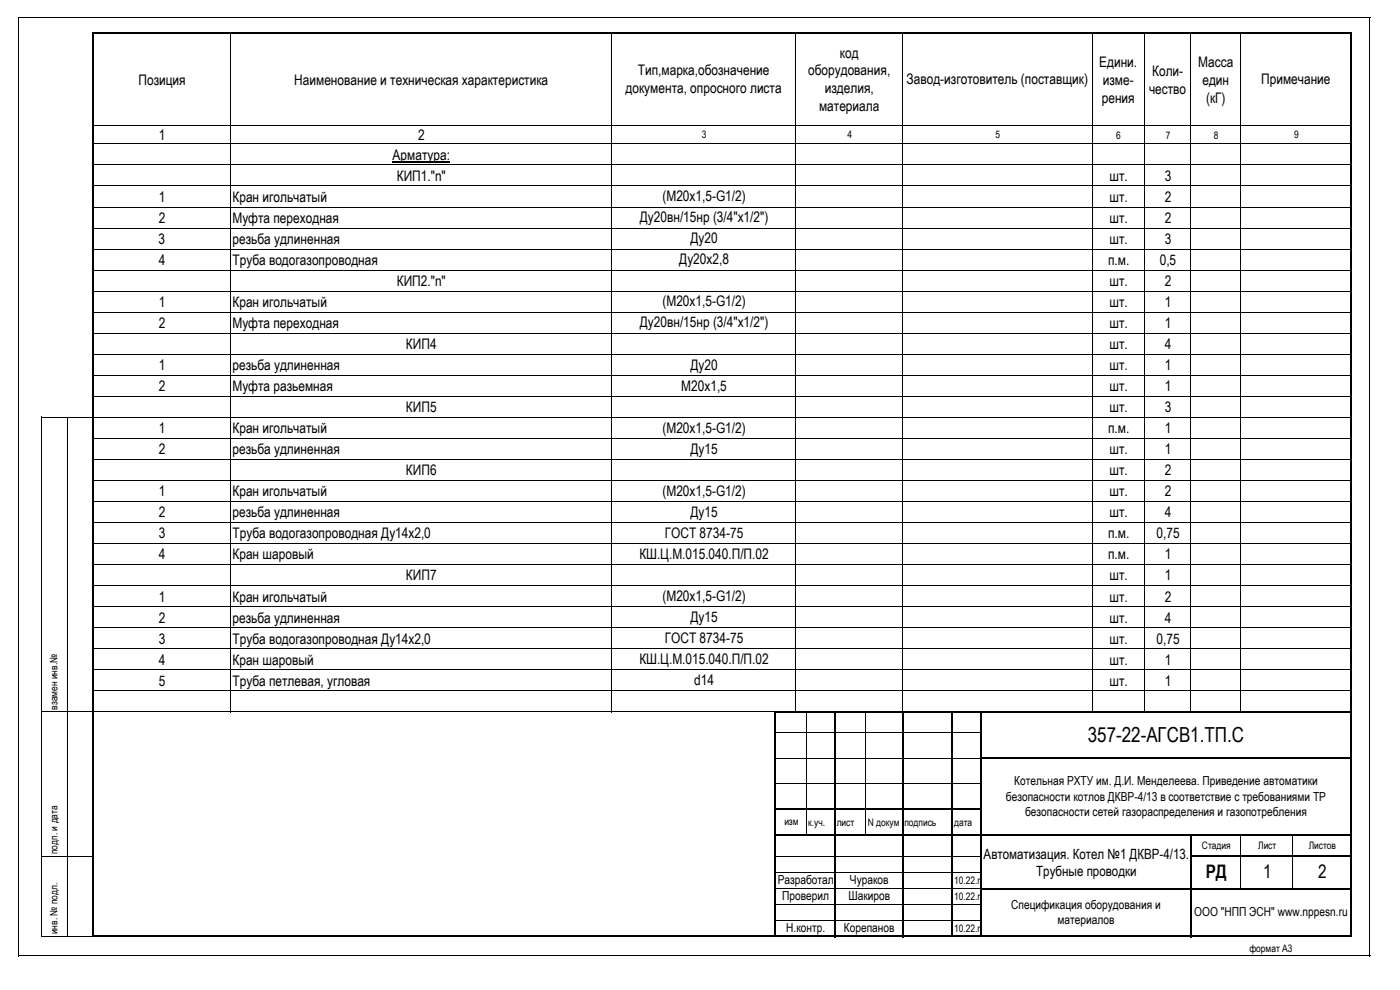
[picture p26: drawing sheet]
<svg xmlns="http://www.w3.org/2000/svg" width="420mm" height="297mm" viewBox="0 0 420 297" stroke-linecap="round" stroke-linejoin="round" font-family="sans-serif">
<defs><g id="words">
<text font-size="6.2" x="326.3" y="222.6">357-22-АГСВ1.ТП.С</text>
<g font-size="5.6">
<text x="361.7" y="263.4">РД</text>
<text x="378.9" y="263.5">1</text>
<text x="395.4" y="263.5">2</text>
</g>
<g font-size="4.4">
<text x="252" y="17.3">код</text>
<text x="191.3" y="22.6">Тип,марка,обозначение</text>
<text x="242.4" y="22.6">оборудования,</text>
<text x="329.7" y="20.1">Едини.</text>
<text x="345.6" y="22.8">Коли-</text>
<text x="359.4" y="20.1">Масса</text>
<text x="41.5" y="25.5">Позиция</text>
<text x="88.3" y="25.5">Наименование и техническая характеристика</text>
<text x="187.6" y="27.9">документа, опросного листа</text>
<text x="247.4" y="27.9">изделия,</text>
<text x="271.9" y="25.3">Завод-изготовитель (поставщик)</text>
<text x="330.8" y="25.4">изме-</text>
<text x="344.7" y="28.1">чество</text>
<text x="360.7" y="25.4">един</text>
<text x="378.3" y="25.3">Примечание</text>
<text x="245.7" y="33.3">материала</text>
<text x="330.5" y="30.8">рения</text>
<text x="361.8" y="30.8">(кГ)</text>
<text x="47.6" y="42">1</text>
<text x="117.8" y="47.9">Арматура:</text>
<text x="125.4" y="42">2</text>
<text x="119" y="54.2">КИП1.&quot;n&quot;</text>
<text x="332.8" y="54.2">шт.</text>
<text x="349.4" y="54.2">3</text>
<text x="47.6" y="60.5">1</text>
<text x="69.7" y="60.5">Кран игольчатый</text>
<text x="198.7" y="60.4">(М20х1,5-G1/2)</text>
<text x="332.8" y="60.5">шт.</text>
<text x="349.4" y="60.5">2</text>
<text x="47.6" y="66.9">2</text>
<text x="69.7" y="66.9">Муфта переходная</text>
<text x="191.9" y="66.7">Ду20вн/15нр (3/4&quot;х1/2&quot;)</text>
<text x="332.8" y="66.9">шт.</text>
<text x="349.4" y="66.9">2</text>
<text x="47.5" y="73.1">3</text>
<text x="69.7" y="73.2">резьба удлиненная</text>
<text x="207.1" y="73">Ду20</text>
<text x="332.8" y="73.2">шт.</text>
<text x="349.4" y="73.2">3</text>
<text x="47.6" y="79.5">4</text>
<text x="69.7" y="79.5">Труба водогазопроводная</text>
<text x="203.8" y="79.3">Ду20х2,8</text>
<text x="332.4" y="79.5">п.м.</text>
<text x="347.9" y="79.5">0,5</text>
<text x="119" y="85.8">КИП2.&quot;n&quot;</text>
<text x="332.8" y="85.8">шт.</text>
<text x="349.4" y="85.8">2</text>
<text x="47.6" y="92.1">1</text>
<text x="69.7" y="92.1">Кран игольчатый</text>
<text x="198.7" y="91.9">(М20х1,5-G1/2)</text>
<text x="332.8" y="92.1">шт.</text>
<text x="349.4" y="92.1">1</text>
<text x="47.6" y="98.4">2</text>
<text x="69.7" y="98.4">Муфта переходная</text>
<text x="191.9" y="98.2">Ду20вн/15нр (3/4&quot;х1/2&quot;)</text>
<text x="332.8" y="98.4">шт.</text>
<text x="349.4" y="98.4">1</text>
<text x="121.8" y="104.7">КИП4</text>
<text x="332.8" y="104.7">шт.</text>
<text x="349.4" y="104.7">4</text>
<text x="47.6" y="111">1</text>
<text x="69.7" y="111">резьба удлиненная</text>
<text x="207.1" y="110.8">Ду20</text>
<text x="332.8" y="111">шт.</text>
<text x="349.4" y="111">1</text>
<text x="47.6" y="117.3">2</text>
<text x="69.7" y="117.3">Муфта разьемная</text>
<text x="204.4" y="117.2">М20х1,5</text>
<text x="332.8" y="117.3">шт.</text>
<text x="349.4" y="117.3">1</text>
<text x="121.8" y="123.6">КИП5</text>
<text x="332.8" y="123.6">шт.</text>
<text x="349.4" y="123.6">3</text>
<text x="47.6" y="129.9">1</text>
<text x="69.7" y="129.9">Кран игольчатый</text>
<text x="198.7" y="129.8">(М20х1,5-G1/2)</text>
<text x="332.4" y="129.9">п.м.</text>
<text x="349.4" y="129.9">1</text>
<text x="47.6" y="136.2">2</text>
<text x="69.7" y="136.2">резьба удлиненная</text>
<text x="207.1" y="136.1">Ду15</text>
<text x="332.8" y="136.2">шт.</text>
<text x="349.4" y="136.2">1</text>
<text x="121.8" y="142.6">КИП6</text>
<text x="332.8" y="142.6">шт.</text>
<text x="349.4" y="142.6">2</text>
<text x="47.6" y="148.9">1</text>
<text x="69.7" y="148.9">Кран игольчатый</text>
<text x="198.7" y="148.7">(М20х1,5-G1/2)</text>
<text x="332.8" y="148.9">шт.</text>
<text x="349.4" y="148.9">2</text>
<text x="47.6" y="155.2">2</text>
<text x="69.7" y="155.2">резьба удлиненная</text>
<text x="207.1" y="155">Ду15</text>
<text x="332.8" y="155.2">шт.</text>
<text x="349.4" y="155.2">4</text>
<text x="47.6" y="161.5">3</text>
<text x="69.7" y="161.5">Труба водогазопроводная Ду14х2,0</text>
<text x="199.4" y="161.3">ГОСТ 8734-75</text>
<text x="332.4" y="161.5">п.м.</text>
<text x="346.9" y="161.5">0,75</text>
<text x="47.6" y="167.8">4</text>
<text x="69.7" y="167.8">Кран шаровый</text>
<text x="191.8" y="167.6">КШ.Ц.М.015.040.П/П.02</text>
<text x="332.4" y="167.8">п.м.</text>
<text x="349.4" y="167.8">1</text>
<text x="121.8" y="174.1">КИП7</text>
<text x="332.8" y="174.1">шт.</text>
<text x="349.4" y="174.1">1</text>
<text x="47.6" y="180.4">1</text>
<text x="69.7" y="180.4">Кран игольчатый</text>
<text x="198.7" y="180.2">(М20х1,5-G1/2)</text>
<text x="332.8" y="180.4">шт.</text>
<text x="349.4" y="180.4">2</text>
<text x="47.6" y="186.7">2</text>
<text x="69.7" y="186.7">резьба удлиненная</text>
<text x="207.1" y="186.5">Ду15</text>
<text x="332.8" y="186.7">шт.</text>
<text x="349.4" y="186.7">4</text>
<text x="47.6" y="193">3</text>
<text x="69.7" y="193">Труба водогазопроводная Ду14х2,0</text>
<text x="199.4" y="192.9">ГОСТ 8734-75</text>
<text x="332.8" y="193">шт.</text>
<text x="346.9" y="193">0,75</text>
<text x="47.6" y="199.3">4</text>
<text x="69.7" y="199.3">Кран шаровый</text>
<text x="191.8" y="199.2">КШ.Ц.М.015.040.П/П.02</text>
<text x="332.8" y="199.3">шт.</text>
<text x="349.4" y="199.3">1</text>
<text x="47.6" y="205.6">5</text>
<text x="69.7" y="205.6">Труба петлевая, угловая</text>
<text x="208.2" y="205.5">d14</text>
<text x="332.8" y="205.6">шт.</text>
<text x="349.4" y="205.6">1</text>
</g>
<g font-size="4.2">
<text x="295.1" y="257.5">Автоматизация. Котел №1 ДКВР-4/13.</text>
<text x="310.8" y="262.6">Трубные проводки</text>
</g>
<g font-size="3.7">
<text x="304.2" y="235.5">Котельная РХТУ им. Д.И. Менделеева. Приведение автоматики</text>
<text x="301.7" y="240.1">безопасности котлов ДКВР-4/13 в соответствие с требованиями ТР</text>
<text x="307.5" y="244.8">безопасности сетей газораспределения и газопотребления</text>
<text x="233.3" y="265.3">Разработал</text>
<text x="255" y="265.3">Чураков</text>
<text x="234.6" y="270">Проверил</text>
<text x="254.5" y="270">Шакиров</text>
<text x="303.4" y="272.5">Спецификация оборудования и</text>
<text x="358.2" y="274.9">ООО &quot;НПП ЭСН&quot; www.nppesn.ru</text>
<text x="235.8" y="279.6">Н.контр.</text>
<text x="253.1" y="279.6">Корепанов</text>
<text x="317.2" y="277.2">материалов</text>
</g>
<g font-size="3.1">
<text x="210.5" y="41.4">3</text>
<text x="254.2" y="41.4">4</text>
<text x="298.6" y="41.4">5</text>
<text x="334.8" y="41.6">6</text>
<text x="349.7" y="41.6">7</text>
<text x="364.1" y="41.6">8</text>
<text x="388.2" y="41.4">9</text>
<text x="17.3" y="212.9" transform="rotate(-90 17.3 212.9)">взамен инв.№</text>
<text x="235.3" y="247.6">изм</text>
<text x="242.4" y="247.7">к.уч.</text>
<text x="251" y="247.7">лист</text>
<text x="260.3" y="247.7">N докум</text>
<text x="271.3" y="247.7">подпись</text>
<text x="286.2" y="247.7">дата</text>
<text x="17.3" y="256.2" transform="rotate(-90 17.3 256.2)">подп. и дата</text>
<text x="360.5" y="254.7">Стадия</text>
<text x="377.4" y="254.7">Лист</text>
<text x="392.6" y="254.7">Листов</text>
<text x="286.2" y="265.2">10.22.г.</text>
<text x="286.2" y="270">10.22.г.</text>
<text x="17.3" y="280.2" transform="rotate(-90 17.3 280.2)">инв. № подл.</text>
<text x="286.2" y="279.6">10.22.г.</text>
<text x="374.8" y="285.6">формат А3</text>
</g>
</g></defs>
<path d="M117.8 48.6h17.2" fill="none" stroke="#000" stroke-width=".34"/>
<g fill="#000">
<path d="M28.2 9.7h377.3v.6h-377.3z" fill-rule="evenodd"/>
<path d="M27.6 9.7h.6v33.3h-.6z" fill-rule="evenodd"/>
<path d="M27.6 43h.6v6.3h-.6z" fill-rule="evenodd"/>
<path d="M232.3 213.2h.6v6.5h-.6z" fill-rule="evenodd"/>
<path d="M232.9 213.2h172.6v.6h-172.6z" fill-rule="evenodd"/>
<path d="M404.9 10.3h.6v190.4h-.6z" fill-rule="evenodd"/>
<path d="M293.9 213.8h.6v13.9h-.6z" fill-rule="evenodd"/>
<path d="M294.5 227.2h110.4v.5h-110.4z" fill-rule="evenodd"/>
<path d="M404.9 200.7h.6v26.5h-.6z" fill-rule="evenodd"/>
<path d="M232.9 242.5h61.6v.6h-61.6z" fill-rule="evenodd"/>
<path d="M232.9 250.1h172.6v.6h-172.6z" fill-rule="evenodd"/>
<path d="M357.5 256.4h48v.6h-48z" fill-rule="evenodd"/>
<path d="M294.5 266.2h111v.6h-111z" fill-rule="evenodd"/>
<path d="M27.6 49.3h.6v231.8h-.6z" fill-rule="evenodd"/>
<path d="M28.2 280.5h257.2v.6h-257.2z" fill-rule="evenodd"/>
<path d="M232.3 219.7h.6v61.4h-.6z" fill-rule="evenodd"/>
<path d="M250.1 213.8h.6v67.3h-.6z" fill-rule="evenodd"/>
<path d="M270.5 213.8h.5v67.3h-.5z" fill-rule="evenodd"/>
<path d="M285.4 280.5h8.5v.6h-8.5z" fill-rule="evenodd"/>
<path d="M285.4 213.8h.6v66.7h-.6z" fill-rule="evenodd"/>
<path d="M293.9 227.7h.6v52.8h-.6z" fill-rule="evenodd"/>
<path d="M293.9 280.5h111.6v.6h-111.6z" fill-rule="evenodd"/>
<path d="M356.9 250.7h.6v30.4h-.6z" fill-rule="evenodd"/>
<path d="M404.9 227.2h.6v53.9h-.6z" fill-rule="evenodd"/>
</g>
<g fill="none" stroke="#000" stroke-width=".3">
<path d="M5.6 5.1v281.8M5.8 5.3h405.2M69.1 10.3v70.6M183.4 10.3v45.3M238.7 10.3v45.3M270.8 10.3v202.9M327.6 10.3v32.7M343.3 10.3v32.7M357.2 10.3v57.9M372.2 10.3v89.5M410.9 5.4v281.5M28.2 37.7h376.7"/>
<path d="M28.2 43.2h40.7M28.2 49.5h242.4M28.2 55.8h40.7M69.2 43.2h201.4M69.2 55.8h201.4M183.4 55.9v31.3M238.7 55.9v43.9M270.9 43.2h86.2M270.9 49.5h56.5M270.9 55.8h56.5M327.6 43.3v151.1M327.7 49.5h77.2"/>
<path d="M327.7 55.8h77.2M343.3 43.3v6M343.3 49.6v163.6M357.4 43.2h47.5M28.2 62.1h40.7M28.2 68.4h40.7M28.2 74.7h40.7M69.2 62.1h169.4M69.2 68.4h169.4M69.2 74.7h114.1M183.6 74.7h87M238.9 62.1h31.7"/>
<path d="M238.9 68.4h31.7M270.9 62.1h56.5M270.9 68.4h56.5M270.9 74.7h56.5M327.7 62.1h29.4M327.7 68.4h77.2M327.7 74.7h77.2M357.2 68.5v144.7M357.4 62.1h14.6M372.3 62.1h32.6M28.2 81h210.4M28.2 87.3h40.7"/>
<path d="M28.2 93.6h40.7M28.2 99.9h299.2M69.1 81.2v18.6M69.2 87.3h258.2M69.2 93.6h258.2M183.4 87.5v12.3M238.9 81h88.5M327.7 81h77.2M327.7 87.3h77.2M327.7 93.6h77.2M327.7 99.9h29.4M357.4 99.9h47.5"/>
<path d="M28.2 106.3h40.7M28.2 112.6h40.7M28.2 118.9h40.7M69.1 100.1v113.5M69.2 106.3h258.2M69.2 112.6h258.2M69.2 118.9h258.2M183.4 100.1v6M183.4 106.4v107.2M238.7 100.1v113.1M327.7 106.3h15.4M327.7 112.6h15.4"/>
<path d="M327.7 118.9h15.4M343.4 106.3h61.5M343.4 112.6h61.5M343.4 118.9h61.5M372.2 100.1v6M372.2 106.4v6M372.2 112.7v6M372.2 119v6M12.5 125v156M12.6 125.2h15M20.3 125.3v155.7M28.2 125.2h40.7"/>
<path d="M28.2 131.5h40.7M28.2 137.8h40.7M69.2 125.2h258.2M69.2 131.5h258.2M69.2 137.8h258.2M327.7 125.2h15.4M327.7 131.5h15.4M327.7 137.8h15.4M343.4 125.2h61.5M343.4 131.5h61.5M343.4 137.8h61.5M372.2 125.3v6"/>
<path d="M372.2 131.6v6M372.2 137.9v6.1M28.2 144.1h40.7M28.2 150.4h40.7M28.2 156.7h40.7M69.2 144.1h258.2M69.2 150.4h258.2M69.2 156.7h258.2M327.7 144.1h15.4M327.7 150.4h15.4M327.7 156.7h15.4M343.4 144.1h61.5"/>
<path d="M343.4 150.4h61.5M343.4 156.7h61.5M372.2 144.2v6.1M372.2 150.6v6M372.2 156.9v6M28.2 163h40.7M28.2 169.3h40.7M28.2 175.6h40.7M69.2 163h258.2M69.2 169.3h258.2M69.2 175.6h258.2M327.7 163h15.4"/>
<path d="M327.7 169.3h15.4M327.7 175.6h15.4M343.4 163h61.5M343.4 169.3h61.5M343.4 175.6h61.5M372.2 163.2v6M372.2 169.5v6M372.2 175.8v6M28.2 182h40.7M28.2 188.3h40.7M28.2 194.6h40.7M69.2 182h258.2"/>
<path d="M69.2 188.3h258.2M69.2 194.6h335.7M327.6 194.7v18.5M327.7 182h15.4M327.7 188.3h15.4M343.4 182h61.5M343.4 188.3h61.5M372.2 182.1v6M372.2 188.4v6M372.2 194.7v6M12.6 213.5h15M28.2 200.9h40.7"/>
<path d="M28.2 207.2h40.7M28.2 213.5h204.1M69.2 200.9h335.7M69.2 207.2h335.7M232.9 219.8h8.8M241.9 213.8v28.7M242 219.8h8.1M250.7 219.8h19.8M259.8 213.8v28.7M271 219.8h14.4M286 219.8h7.9M372.2 201v12.2"/>
<path d="M232.9 227.5h17.2M232.9 235.1h17.2M250.7 227.5h19.8M250.7 235.1h19.8M271 227.5h14.4M271 235.1h14.4M286 227.5h7.9M286 235.1h7.9M12.6 256.8h15M232.9 256.8h17.2M241.9 243.1v7M250.7 256.8h19.8"/>
<path d="M259.8 243.1v7M271 256.8h14.4M286 256.8h7.9M372.2 250.7v5.7M372.2 257v9.2M387.8 250.7v5.7M387.8 257v9.2M232.9 261.7h17.2M232.9 266.5h17.2M232.9 271.3h17.2M232.9 276.1h17.2M250.7 261.7h19.8"/>
<path d="M250.7 266.5h19.8M250.7 271.3h19.8M250.7 276.1h19.8M271 261.7h14.4M271 266.5h14.4M271 271.3h14.4M271 276.1h14.4M286 261.7h7.9M286 266.5h7.9M286 271.3h7.9M286 276.1h7.9M5.8 286.7h405.2"/>
<path d="M12.6 280.9h15"/>
</g>
<use href="#words"/>
</svg>
